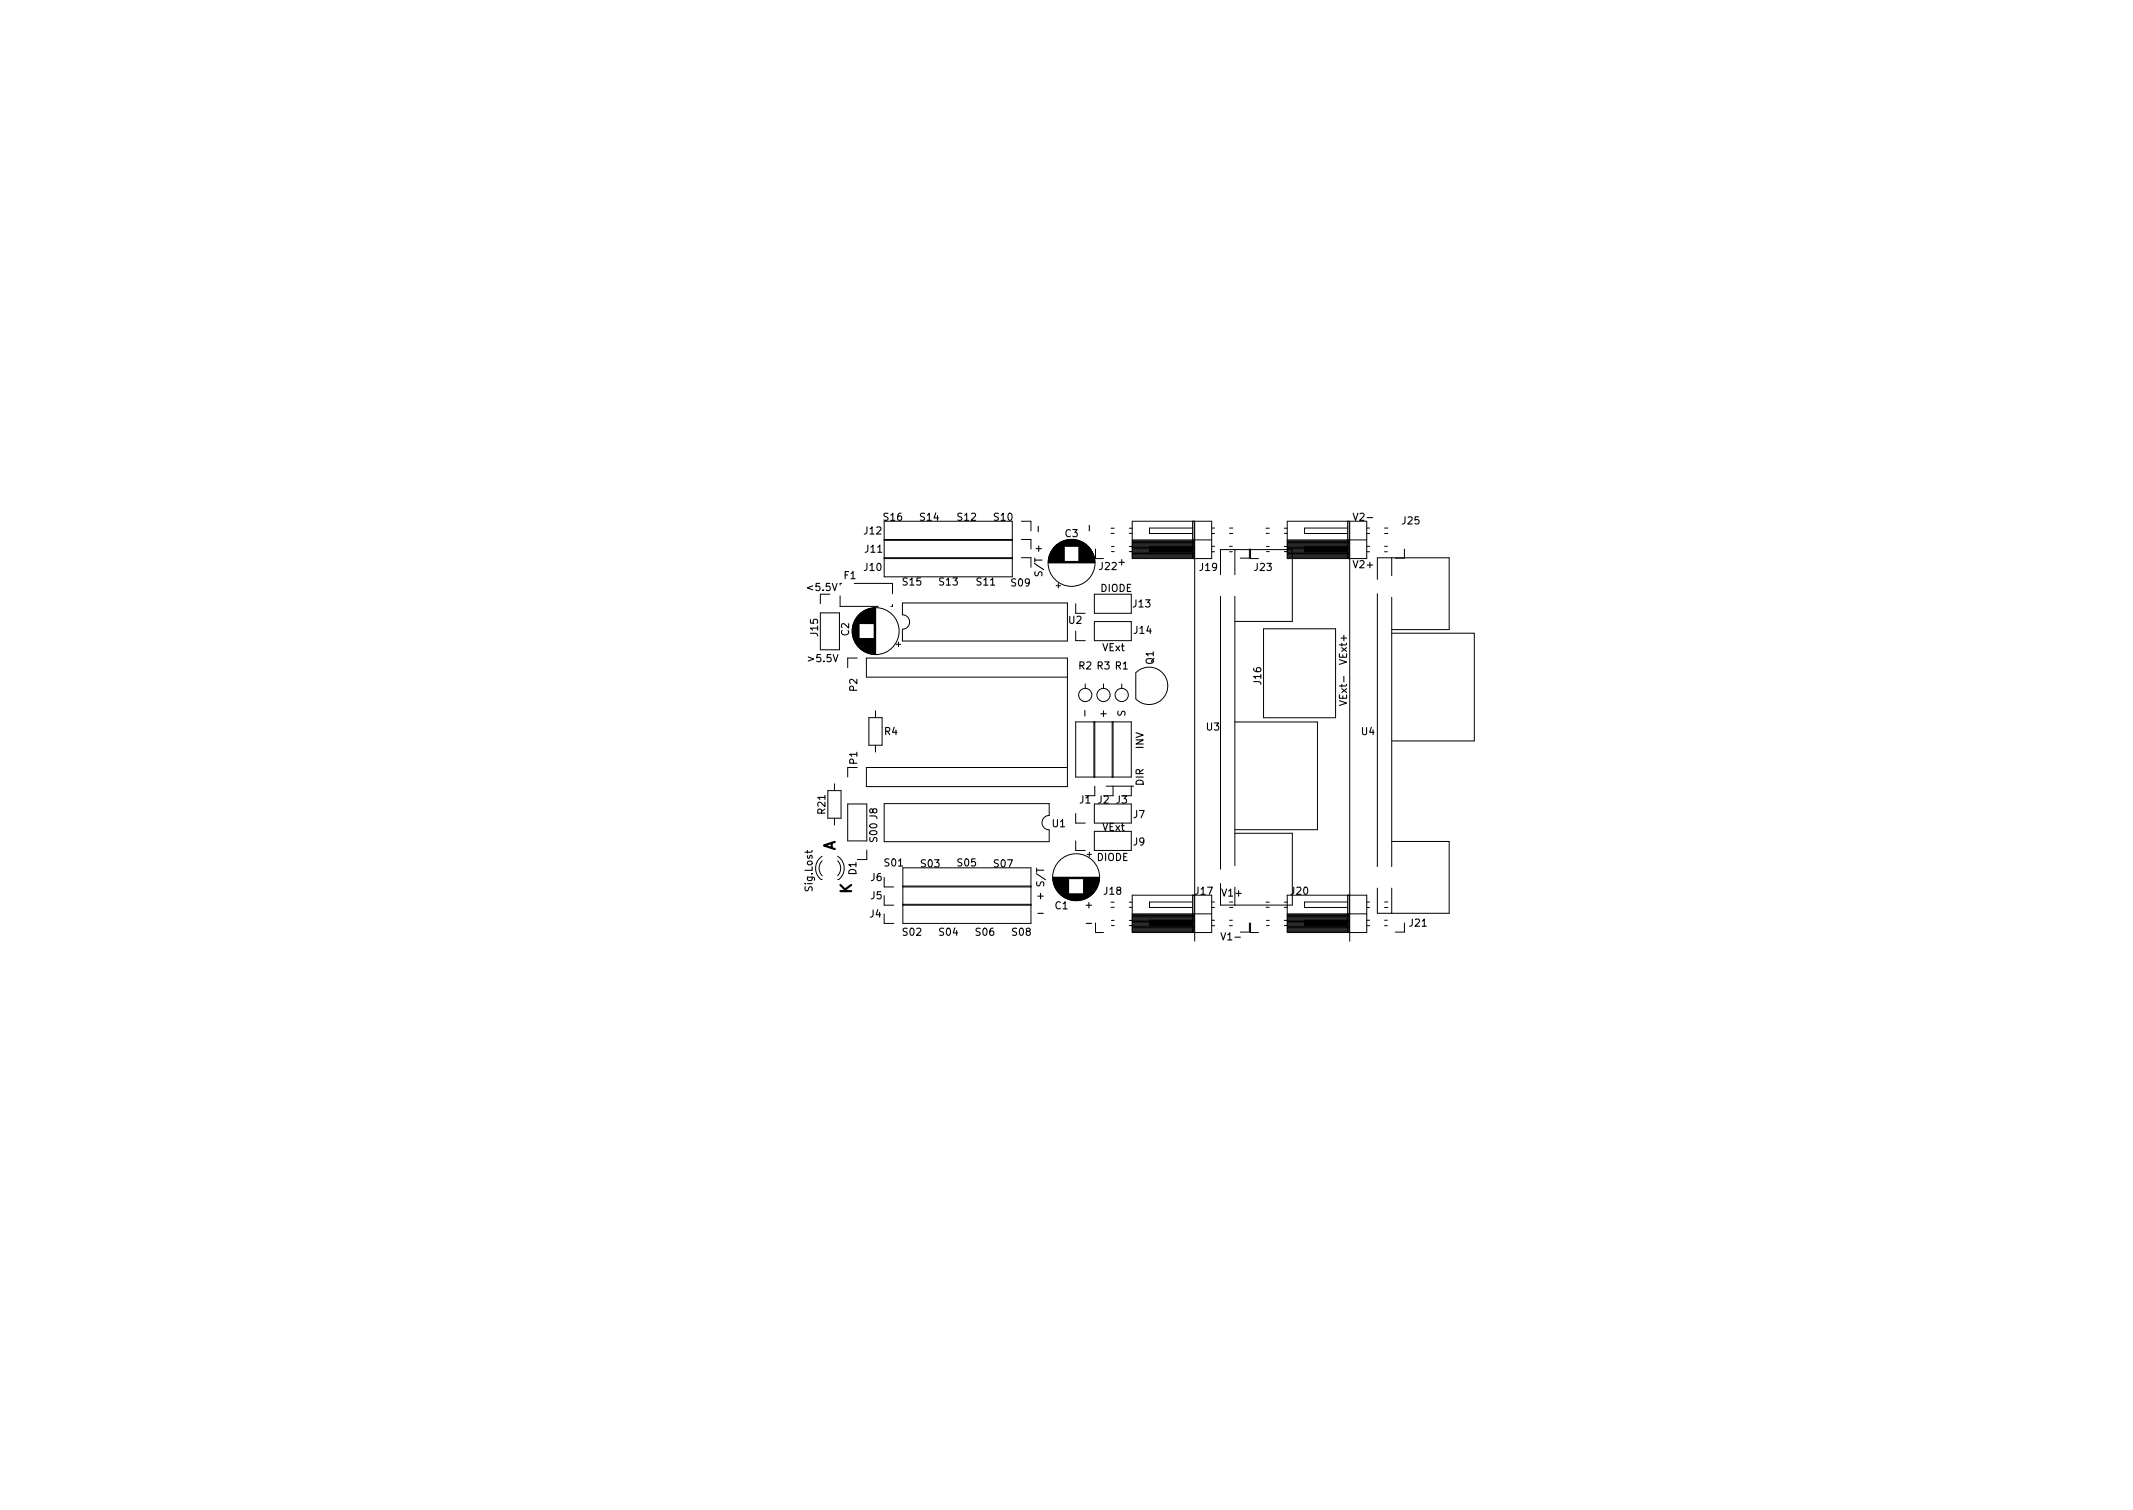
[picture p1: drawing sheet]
<svg xmlns="http://www.w3.org/2000/svg" width="297mm" height="210mm" viewBox="0 0 297 210" stroke-linecap="round" stroke-linejoin="round" font-family="sans-serif">
<defs><g id="words">
<g font-size="2.1">
<text x="116.3" y="118.5" transform="rotate(-90 116.3 118.5)">A</text>
<text x="118.6" y="124.4" transform="rotate(-90 118.6 124.4)">K</text>
</g>
<g font-size="1.4">
<text x="120.4" y="74.4">J12</text>
<text x="120.5" y="76.9">J11</text>
<text x="123.1" y="72.5">S16</text>
<text x="128.2" y="72.5">S14</text>
<text x="133.4" y="72.5">S12</text>
<text x="138.5" y="72.5">S10</text>
<text x="144.2" y="73.4" transform="rotate(90 144.2 73.4)">-</text>
<text x="144.2" y="76.8">+</text>
<text x="148.3" y="74.8">C3</text>
<text x="151.3" y="73.3" transform="rotate(90 151.3 73.3)">-</text>
<text x="188.8" y="72.5">V2-</text>
<text x="195.3" y="73">J25</text>
<text x="112.6" y="82.3">&lt;5.5V</text>
<text x="117.6" y="80.6">F1</text>
<text x="120.4" y="79.5">J10</text>
<text x="125.8" y="81.5">S15</text>
<text x="130.8" y="81.5">S13</text>
<text x="136" y="81.5">S11</text>
<text x="140.9" y="81.6">S09</text>
<text x="145.2" y="80.1" transform="rotate(-90 145.2 80.1)">S/T</text>
<text x="153.1" y="79.4">J22</text>
<text x="153.2" y="82.4">DIODE</text>
<text x="155.8" y="78.7">+</text>
<text x="167.1" y="79.5">J19</text>
<text x="174.7" y="79.5">J23</text>
<text x="188.6" y="79.1">V2+</text>
<text x="113.9" y="88.5" transform="rotate(-90 113.9 88.5)">J15</text>
<text x="118.2" y="88.5" transform="rotate(-90 118.2 88.5)">C2</text>
<text x="148.8" y="86.9">U2</text>
<text x="157.8" y="84.6">J13</text>
<text x="158" y="88.3">J14</text>
<text x="112.7" y="92.2">&gt;5.5V</text>
<text x="150.2" y="93.2">R2 R3 R1</text>
<text x="153.5" y="90.7">VExt</text>
<text x="160.6" y="92.5" transform="rotate(-90 160.6 92.5)">Q1</text>
<text x="175.6" y="95.3" transform="rotate(-90 175.6 95.3)">J16</text>
<text x="187.6" y="92.4" transform="rotate(-90 187.6 92.4)">VExt+</text>
<text x="119.4" y="96.2" transform="rotate(-90 119.4 96.2)">P2</text>
<text x="151.5" y="99.5" transform="rotate(-90 151.5 99.5)">-</text>
<text x="153.3" y="99.8">+</text>
<text x="156.7" y="99.8" transform="rotate(-90 156.7 99.8)">S</text>
<text x="168" y="101.7">U3</text>
<text x="187.6" y="97.9" transform="rotate(-90 187.6 97.9)">VExt-</text>
<text x="119.4" y="106.4" transform="rotate(-90 119.4 106.4)">P1</text>
<text x="123.2" y="102.3">R4</text>
<text x="159.3" y="104.3" transform="rotate(-90 159.3 104.3)">INV</text>
<text x="189.6" y="102.3">U4</text>
<text x="114.9" y="113.3" transform="rotate(-90 114.9 113.3)">R21</text>
<text x="150.4" y="111.9">J1</text>
<text x="152.9" y="111.9">J2</text>
<text x="155.4" y="111.9">J3</text>
<text x="157.8" y="113.9">J7</text>
<text x="159.3" y="109.4" transform="rotate(-90 159.3 109.4)">DIR</text>
<text x="122.2" y="117.2" transform="rotate(-90 122.2 117.2)">S00 J8</text>
<text x="146.6" y="115.2">U1</text>
<text x="152.7" y="119.9">DIODE</text>
<text x="153.5" y="115.7">VExt</text>
<text x="157.8" y="117.7">J9</text>
<text x="113.1" y="124" transform="rotate(-90 113.1 124)">Sig.Lost</text>
<text x="119.2" y="121.8" transform="rotate(-90 119.2 121.8)">D1</text>
<text x="121.3" y="125.2">J5</text>
<text x="121.3" y="122.7">J6</text>
<text x="123.2" y="120.6">S01</text>
<text x="128.3" y="120.8">S03</text>
<text x="133.4" y="120.6">S05</text>
<text x="138.5" y="120.8">S07</text>
<text x="144.5" y="125.2">+</text>
<text x="145.4" y="123.3" transform="rotate(-90 145.4 123.3)">S/T</text>
<text x="153.8" y="124.6">J18</text>
<text x="166.5" y="124.6">J17</text>
<text x="170.3" y="124.8">V1+</text>
<text x="179.8" y="124.6">J20</text>
<text x="121.1" y="127.7">J4</text>
<text x="125.8" y="130.3">S02</text>
<text x="130.8" y="130.3">S04</text>
<text x="135.9" y="130.3">S06</text>
<text x="141" y="130.3">S08</text>
<text x="145.1" y="126.7" transform="rotate(-180 145.1 126.7)">-</text>
<text x="146.9" y="126.6">C1</text>
<text x="151.2" y="126.5">+</text>
<text x="151.9" y="128.1" transform="rotate(-180 151.9 128.1)">-</text>
<text x="170.4" y="130.9">V1-</text>
<text x="196.3" y="129">J21</text>
</g>
</g></defs>
<g fill="none" stroke="#000" stroke-width=".14">
<path d="M123.1 72.6h17.9v7.7h-17.9zM123.1 77.7h17.9M123.1 77.8h17.9M123.1 75.1h17.9M123.1 75.2h17.9M142.2 72.6h1.4v1.3M142.2 75.1h1.4v1.3M142.2 77.7h1.4v1.3M146 78.4h6.5M146 78.3h6.5M146 78.2h6.5M146 78.2h6.4"/>
<path d="M146 78.1h2.2M146 78h2.2M146 77.9h2.2M146 77.8h2.2M146.1 77.7h2.1M146.1 77.6h2.1M146.1 77.5h2.1M146.1 77.4h2.1M146.2 77.4h2M146.2 77.3h2M146.2 77.2h2M146.2 77.1h2"/>
<path d="M146.3 77.1h1.9M146.3 77h1.9M146.3 76.9h1.9M146.4 76.9h1.8M146.4 76.8h1.8M146.4 76.7h1.8M146.5 76.7h1.7M146.5 76.6h1.7M146.6 76.5h1.6M146.6 76.4h1.6M146.7 76.4h1.5M146.7 76.3h1.5"/>
<path d="M146.8 76.3h1.4M146.8 76.2h1.4M146.9 76.1h1.3M147 76.1h4.5M147 76h4.4M147.1 75.9h4.3M147.1 75.9h4.2M147.2 75.9h4.1M147.2 75.8h4M147.3 75.8h3.9M147.3 75.7h3.8M147.4 75.7h3.7"/>
<path d="M147.4 75.7h3.6M147.5 75.6h3.4M147.6 75.6h3.3M147.6 75.5h3.2M147.7 75.5h3M147.8 75.5h2.9M147.9 75.4h2.7M148 75.4h2.5M148.1 75.3h2.3M150.3 76.5h1.6M150.3 77.5h2M150.3 77.4h2"/>
<path d="M150.3 77.3h2M150.3 77.2h1.9M150.3 77.1h1.9M150.3 76.9h1.8M150.3 76.7h1.7M150.3 76.3h1.4M150.3 76.1h1.3M150.3 76.8h1.8M150.3 76.1h1.2M150.3 77.8h2.1M150.3 78.1h2.1M150.3 78h2.1"/>
<path d="M150.3 77.9h2.1M150.3 77.7h2.1M150.3 77.6h2.1M150.3 77h1.9M150.3 77h1.8M150.3 76.8h1.7M150.3 76.6h1.6M150.3 76.5h1.5M150.3 76.4h1.5M150.3 76.2h1.3M152.6 76.4v1.4h1.1M154.7 74.3h.5"/>
<path d="M154.7 73.5h.5M154.8 76.8h.4M154.8 76.1h.4M157.3 76.8h.4M157.3 76.1h.4M157.3 74.3h.4M157.3 73.5h.4M157.7 77.7h8.6M157.7 77.5h8.6M157.7 77.4h8.6M157.7 77.3h8.6M157.7 77.2h8.6"/>
<path d="M157.7 77.1h8.6M157.7 76.9h8.6M157.7 76.8h8.6M157.7 76.7h8.6M157.7 76.6h8.6M157.7 76.5h8.6M157.7 76.4h8.6M157.7 76.2h8.6M157.7 76.1h8.6M157.7 76h8.6M157.7 75.9h8.6M157.7 75.8h8.6"/>
<path d="M157.7 75.7h8.6M157.7 75.5h8.6M157.7 75.4h8.6M157.7 75.3h8.6M157.7 75.2h11M157.7 72.6h11v5.2h-11zM160.1 76.5h6M160.1 76.8h6M160.1 76.6h6M160.1 76.4h6M160.1 76.3h6M160.1 76.2h6"/>
<path d="M166.1 72.6v5.2M166.1 73.5h-6v.8h6M166.1 76.1h-6v.7M166.3 72.6v5.2M166.4 72.6v58.5M168.7 76.8h.4M168.7 76.1h.4M168.7 74.3h.4M168.7 73.5h.4M171.2 76.8h.4M171.2 76.1h.4M171.2 74.3h.5"/>
<path d="M171.2 73.5h.5M172 76.5v3.5M174 76.4v1.3h-1.3M174.2 76.4v1.4h1.1M176.3 74.3h.4M176.3 73.5h.4M176.4 76.8h.3M176.4 76.1h.3M178.9 76.8h.4M178.9 76.1h.4M178.9 74.3h.4M178.9 73.5h.4"/>
<path d="M179.3 77.7h8.6M179.3 77.5h8.6M179.3 77.4h8.6M179.3 77.3h8.6M179.3 77.2h8.6M179.3 77.1h8.6M179.3 76.9h8.6M179.3 76.8h8.6M179.3 76.7h8.6M179.3 76.6h8.6M179.3 76.5h8.6M179.3 76.4h8.6"/>
<path d="M179.3 76.2h8.6M179.3 76.1h8.6M179.3 76h8.6M179.3 75.9h8.6M179.3 75.8h8.6M179.3 75.7h8.6M179.3 75.5h8.6M179.3 75.4h8.6M179.3 75.3h8.6M179.3 75.2h11M179.3 72.6h11v5.2h-11zM181.7 76.5h6"/>
<path d="M181.7 76.8h6M181.7 76.6h6M181.7 76.4h6M181.7 76.3h6M181.7 76.2h6M187.7 76.1h-6v.7M187.7 73.5h-6v.8h6M187.7 72.6v5.2M187.9 72.6v5.2M188 72.6v58.5M190.3 76.8h.4M190.3 76.1h.4"/>
<path d="M190.3 74.3h.4M190.3 73.5h.4M192.8 76.8h.4M192.8 76.1h.4M192.8 74.3h.5M192.8 73.5h.5M193.8 77.7v2.5M195.6 76.4v1.3h-1.3M114.2 85.3h2.7v5.2h-2.7zM114.2 82.7v1.4M117 83v1.4h5.3M117.2 81.2h-.2v.3"/>
<path d="M118.8 87.1v1.6M118.8 86.9v1.9M118.9 86.8v2.1M118.9 86.7v2.3M118.9 86.6v2.5M119 81.2h5.3v1.5M119 86.5v2.7M119 86.4v2.9M119.1 86.4v3M119.1 86.3v3.2M119.1 86.2v3.3M119.2 86.2v3.4"/>
<path d="M119.2 86.1v3.6M119.3 86v3.7M119.3 86v3.8M119.3 85.9v3.9M119.4 85.9v4M119.4 91.6h-1.3v1.4M119.4 85.8v4.1M119.5 85.8v4.2M119.5 85.7v4.3M119.5 85.7v4.4M119.6 85.7v4.4M119.6 85.6v4.5"/>
<path d="M119.7 85.6v1.2M119.7 88.9v1.3M119.7 85.5v1.3M119.7 88.9v1.4M119.8 85.5v1.3M119.8 88.9v1.4M119.8 85.4v1.4M119.9 85.4v1.4M119.9 88.9v1.5M119.9 85.3v1.5M120 85.3v1.5M120 88.9v1.6"/>
<path d="M120.1 85.2v1.6M120.1 88.9v1.6M120.1 88.9v1.7M120.2 85.2v1.6M120.2 88.9v1.7M120.2 85.1v1.7M120.3 85.1v1.7M120.3 88.9v1.7M120.3 88.9v1.8M120.4 85v1.8M120.4 88.9v1.8M120.5 85v1.8"/>
<path d="M120.5 88.9v1.9M120.6 84.9v1.9M120.6 88.9v1.9M120.7 84.9v1.9M120.7 88.9v1.9M120.7 88.9v2M120.8 84.9v1.9M120.8 88.9v2M120.8 84.8v2M120.9 84.8v2M120.9 88.9v2M120.9 88.9v2.1"/>
<path d="M121 84.8v2M121 88.9v2.1M121 99.9h1.8v3.9h-1.8zM121.1 84.8v2M121.1 88.9v2.1M121.1 84.7v2.1M121.2 84.7v2.1M121.2 88.9v2.1M121.3 84.7v2.1M121.3 88.9v2.1M121.3 88.9v2.2M121.4 84.7v2.1"/>
<path d="M121.4 88.9v2.2M121.5 84.7v2.1M121.5 88.9v2.2M121.6 84.7v2.1M121.6 88.9v2.2M121.7 84.7v2.1M121.7 88.9v2.2M121.7 84.7v6.4M121.8 84.7v6.4M121.9 84.6v6.5M121.9 99v.9M124.3 84.2v.2h-.2"/>
<path d="M124.8 89.7h.6M125.1 89.4v.6M125.7 84h22.9v5.3h-22.9v-1.7a1 1 0 0 0 1-1 1 1 0 0 0-1-1zM147.1 81.6h.6M147.4 81.2v.7M148.6 94.3h-28v-2.7h28v17.9h-28v-2.6h28M149.8 84.1v1.3h1.3M149.8 87.9v1.3h1.3M151.1 95.2v.6M152.4 82.7h5.1v2.7h-5.1zM152.4 86.5h5.1v2.7h-5.1zM153.7 95.2v.6"/>
<path d="M156.2 95.2v.6M158.2 93.7v3.6M158.2 93.7a2.6 2.6 0 0 1 3.7 0 2.6 2.6 0 0 1 0 3.6 2.6 2.6 0 0 1-3.7 0M170 80v-3.5h10v10h-8M170 83v38M172 83v37.5M176 87.6v12.3M176 87.6h10v12.3h-10M191.8 80.7v-3h10v10h-8M191.8 82.7v38M193.8 83.2v37.5M193.8 88.2h11.5v15h-11.5"/>
<path d="M114.5 119.9a1.5 1.5 0 0 0 0 2M114.5 119.2a1.99 1.99 0 0 0-.2 3.3h.2M115.3 110.1h1.8v3.8h-1.8zM116.2 109.1v1M116.2 113.9v1M116.6 119.2a1.99 1.99 0 0 1 .2 3.3M116.6 119.9a1.5 1.5 0 0 1 .1 2M118.1 111.9h2.6v5.2h-2.6zM119.4 106.9h-1.3v1.3M120.7 118.4v1.3h-1.3M121.9 103.8v.9M123.1 111.9h23v1.6a1 1 0 0 0-1 1 1 1 0 0 0 1 1v1.7h-23z"/>
<path d="M149.8 100.5h7.7v7.7h-7.7zM149.8 113.3v1.3h1.3M149.8 117.1v1.3h1.3M151.4 119h.6M151.7 118.6v.7M152.3 100.5v7.7M152.4 111.9h5.1v2.7h-5.1zM152.4 115.8h5.1v2.6h-5.1zM152.5 100.5v7.7M152.5 109.5v1.3h-1.4M154.1 109.5h3.8M154.9 100.5v7.7"/>
<path d="M155 109.5v1.3h-1.3M155 100.5v7.7M157.5 109.5v1.3h-1.3M172 116h8v10h-10v-3M172 100.5h11.5v15h-11.5M193.8 117.2h8v10h-10v-3.5M123.1 127.2v1.4h1.4M123.1 122.2v1.3h1.4M123.1 124.7v1.3h1.4M125.7 120.8h17.9v7.8h-17.9zM125.7 125.9h17.9M125.7 126h17.9"/>
<path d="M125.7 123.4h17.9M125.7 123.5h17.9M146.6 122.1h6.5M146.6 122.2h6.5M146.6 122.3h6.5M146.6 122.4h2.2M146.6 122.5h2.2M146.7 122.5h2.1M146.7 122.6h2.1M146.7 122.7h2.1M146.7 122.8h2.1M146.7 122.9h2.1"/>
<path d="M146.7 123h2.1M146.8 123h2M146.8 123.1h2M146.8 123.2h2M146.8 123.3h2M146.9 123.3h1.9M146.9 123.4h1.9M146.9 123.5h1.9M147 123.6h1.8M147 123.7h1.8M147.1 123.8h1.7M147.1 123.9h1.7"/>
<path d="M147.2 123.9h1.6M147.2 124h1.6M147.3 124.1h1.5M147.3 124.2h1.5M147.4 124.2h1.4M147.4 124.3h1.4M147.5 124.3h1.3M147.5 124.4h1.3M147.6 124.4h1.2M147.6 124.5h4.5M147.7 124.5h4.3M147.7 124.6h4.3"/>
<path d="M147.8 124.6h4.2M147.8 124.7h4.1M147.9 124.7h4M147.9 124.7h3.9M148 124.8h3.8M148 124.8h3.7M148.1 124.9h3.5M148.2 124.9h3.3M148.3 125h3.1M148.4 125h3M148.4 125.1h2.9M148.5 125.1h2.7"/>
<path d="M148.6 125.1h2.5M148.7 125.2h2.3M148.8 125.2h2.1M148.9 125.3h1.9M149.1 125.3h1.6M149.2 125.3h1.3M149.5 125.4h.8M150.9 123.4h1.9M150.9 122.4h2.2M150.9 122.5h2.2M150.9 122.6h2.2M150.9 122.7h2.1"/>
<path d="M150.9 122.8h2.1M150.9 122.9h2.1M150.9 123h2.1M150.9 123.1h2.1M150.9 123.1h2M150.9 123.2h2M150.9 123.3h2M150.9 123.5h1.9M150.9 123.6h1.9M150.9 123.6h1.8M150.9 123.7h1.8M150.9 123.8h1.7"/>
<path d="M150.9 123.9h1.7M150.9 124h1.6M150.9 124.1h1.6M150.9 124.1h1.5M150.9 124.2h1.5M150.9 124.2h1.4M150.9 124.3h1.4M150.9 124.3h1.3M150.9 124.4h1.3M152.6 128.5v1.3h1.1M154.7 126.3h.5M154.7 125.6h.5"/>
<path d="M154.8 128.9h.4M154.8 128.2h.4M157.3 128.9h.4M157.3 128.2h.4M157.3 126.3h.4M157.3 125.6h.4M157.7 124.6h11v5.2h-11zM157.7 127.2h11M157.7 129.7h8.6M157.7 129.6h8.6M157.7 129.5h8.6M157.7 129.4h8.6"/>
<path d="M157.7 129.3h8.6M157.7 129.1h8.6M157.7 129h8.6M157.7 128.9h8.6M157.7 128.8h8.6M157.7 128.7h8.6M157.7 128.5h8.6M157.7 128.4h8.6M157.7 128.3h8.6M157.7 128.2h8.6M157.7 128.1h8.6M157.7 128h8.6"/>
<path d="M157.7 127.8h8.6M157.7 127.7h8.6M157.7 127.6h8.6M157.7 127.5h8.6M157.7 127.4h8.6M160.1 128.8h6M160.1 128.7h6M160.1 128.6h6M160.1 128.5h6M160.1 128.4h6M160.1 128.2h6M166.1 124.6v5.2"/>
<path d="M166.1 128.1h-6v.8h6M166.1 125.6h-6v.8h6M166.3 124.6v5.2M168.7 128.9h.4M168.7 128.1h.4M168.7 126.4h.4M168.7 125.6h.4M171.2 128.9h.4M171.2 128.1h.4M171.2 126.4h.5M171.2 125.6h.5M172 123.5v2.5"/>
<path d="M174 128.5v1.3h-1.3M174.2 128.5v1.3h1.1M176.3 126.3h.4M176.3 125.6h.4M176.4 128.9h.3M176.4 128.2h.3M178.9 128.9h.4M178.9 128.2h.4M178.9 126.3h.4M178.9 125.6h.4M179.3 124.6h11v5.2h-11zM179.3 127.2h11"/>
<path d="M179.3 129.7h8.6M179.3 129.6h8.6M179.3 129.5h8.6M179.3 129.4h8.6M179.3 129.3h8.6M179.3 129.1h8.6M179.3 129h8.6M179.3 128.9h8.6M179.3 128.8h8.6M179.3 128.7h8.6M179.3 128.5h8.6M179.3 128.4h8.6"/>
<path d="M179.3 128.3h8.6M179.3 128.2h8.6M179.3 128.1h8.6M179.3 128h8.6M179.3 127.8h8.6M179.3 127.7h8.6M179.3 127.6h8.6M179.3 127.5h8.6M179.3 127.4h8.6M181.7 128.8h6M181.7 128.7h6M181.7 128.6h6"/>
<path d="M181.7 128.5h6M181.7 128.4h6M181.7 128.2h6M187.7 128.1h-6v.8h6M187.7 125.6h-6v.8h6M187.7 124.6v5.2M187.9 124.6v5.2M190.3 128.9h.4M190.3 128.1h.4M190.3 126.4h.4M190.3 125.6h.4M192.8 128.9h.4"/>
<path d="M192.8 128.1h.4M192.8 126.4h.5M192.8 125.6h.5M193.8 123.7v3.5M195.6 128.5v1.3h-1.3"/>
<circle cx="149.2" cy="78.4" r="3.3"/>
<circle cx="121.9" cy="87.9" r="3.3"/>
<circle cx="151.1" cy="96.8" r=".92"/>
<circle cx="153.7" cy="96.8" r=".92"/>
<circle cx="156.2" cy="96.8" r=".92"/>
<circle cx="149.9" cy="122.1" r="3.3"/>
</g>
<use href="#words"/>
</svg>
